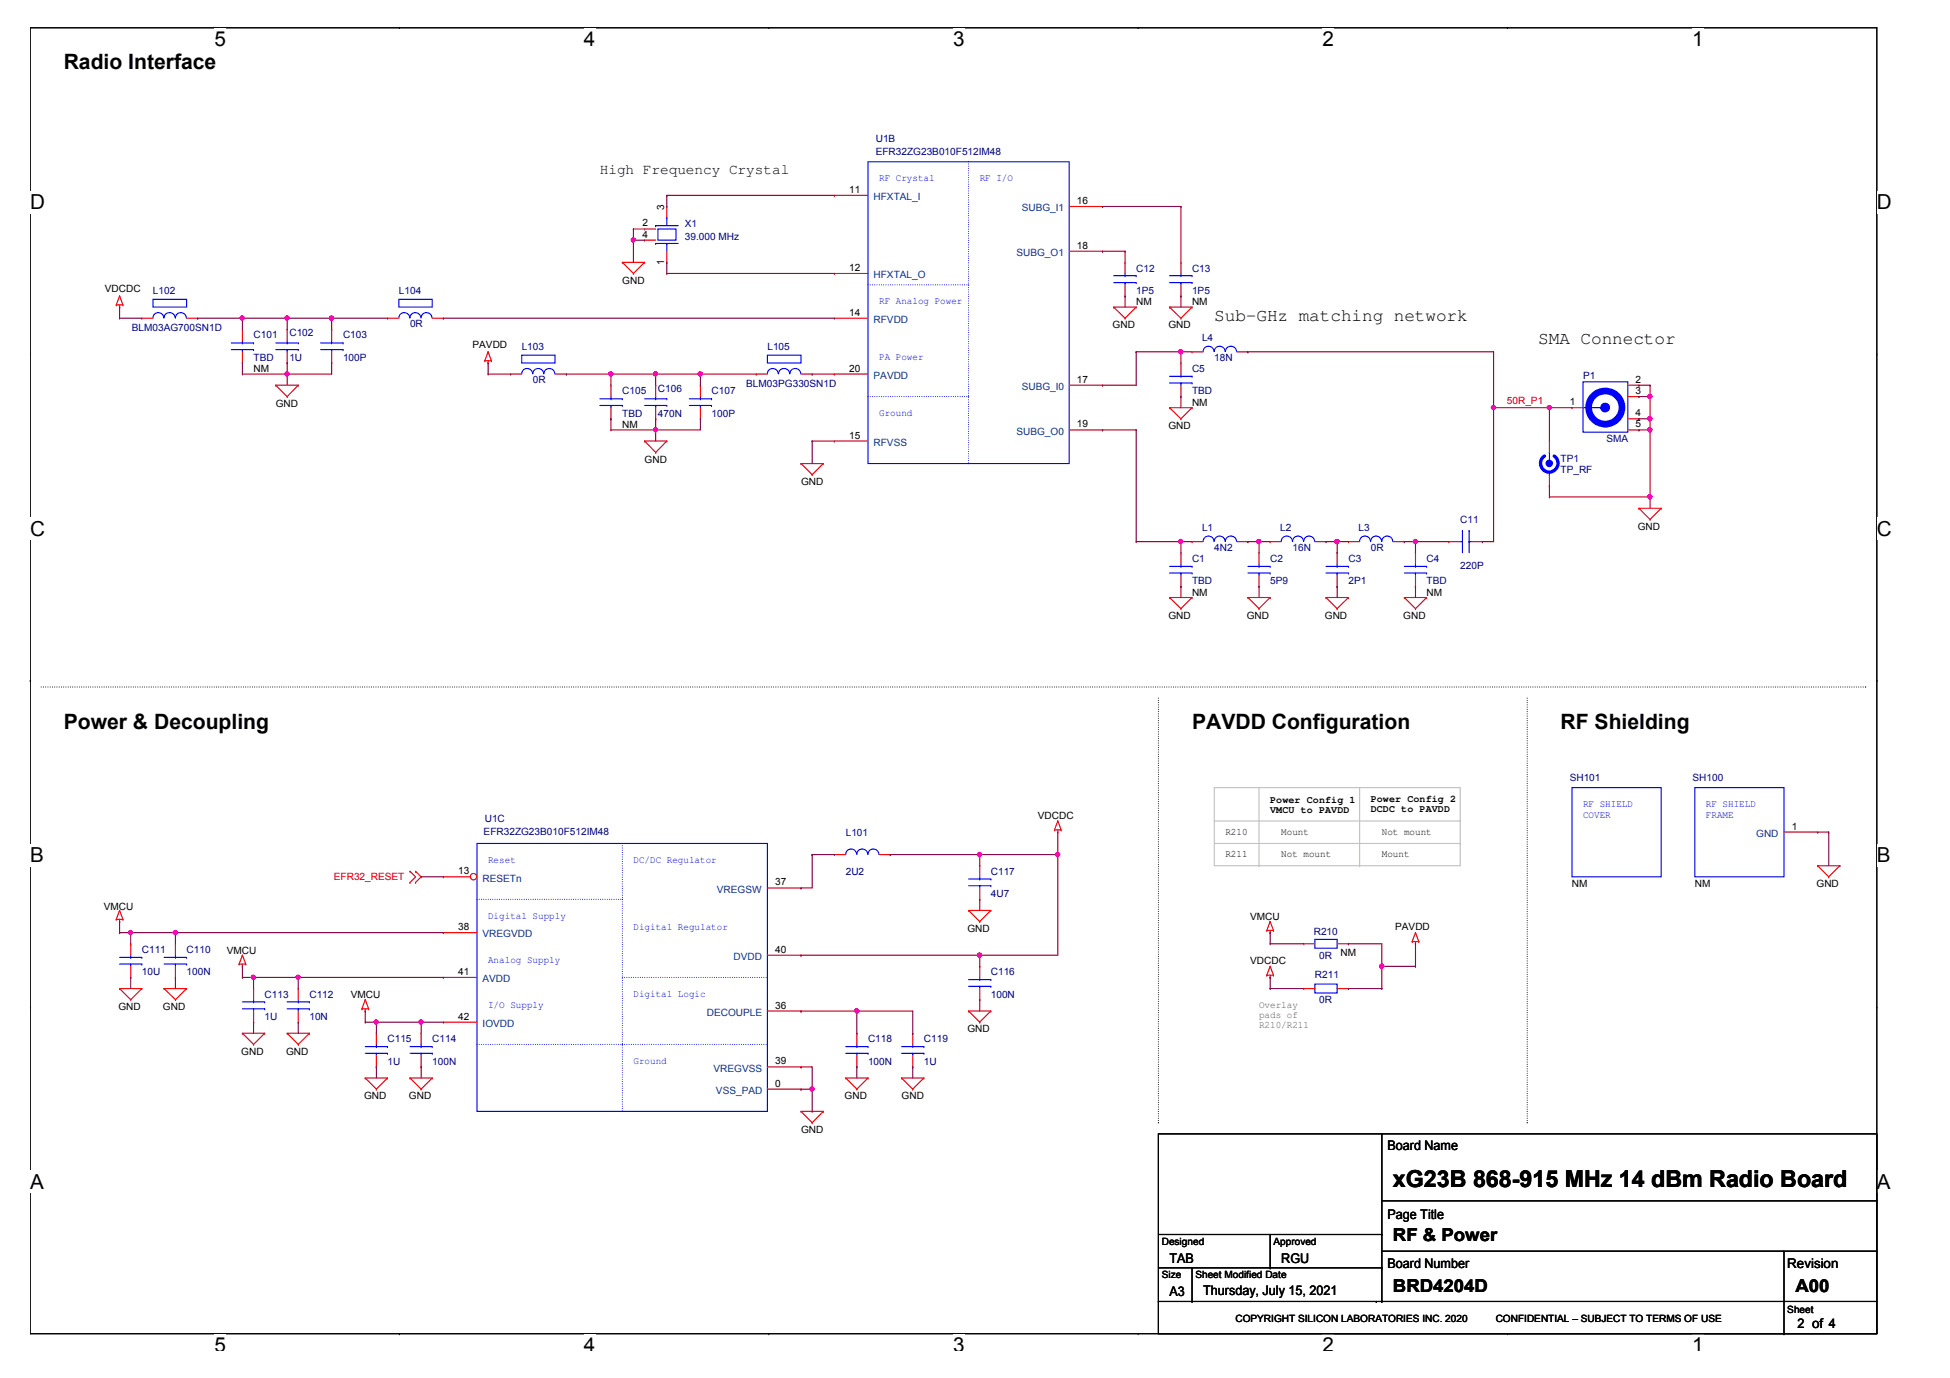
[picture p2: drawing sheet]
<svg xmlns="http://www.w3.org/2000/svg" width="297mm" height="210mm" viewBox="0 0 297 210" stroke-linecap="round" stroke-linejoin="round" font-family="sans-serif">
<defs><g id="words">
<text font-size="3.6" x="212.2" y="180.8">xG23B 868-915 MHz 14 dBm Radio Board</text>
<g font-size="3.2">
<text x="9.7" y="10.6">Radio Interface</text>
<text x="9.7" y="111">Power &amp; Decoupling</text>
<text x="181.6" y="111">PAVDD Configuration</text>
<text x="237.7" y="111">RF Shielding</text>
</g>
<g font-size="3.1">
<text x="32.7" y="7">5</text>
<text x="89" y="7">4</text>
<text x="145.2" y="7">3</text>
<text x="201.5" y="7">2</text>
<text x="257.7" y="7">1</text>
<text x="4.6" y="31.9">D</text>
<text x="285.9" y="31.9">D</text>
<text x="4.6" y="81.6">C</text>
<text x="285.9" y="81.6">C</text>
<text x="4.6" y="131.3">B</text>
<text x="285.9" y="131.3">B</text>
<text x="4.6" y="181.1">A</text>
<text x="285.9" y="181.1">A</text>
<text x="32.7" y="206">5</text>
<text x="89" y="206">4</text>
<text x="145.2" y="206">3</text>
<text x="201.5" y="206">2</text>
<text x="257.7" y="206">1</text>
</g>
<g font-size="2.7">
<text x="185" y="48.9">Sub-GHz matching network</text>
<text x="234.3" y="52.3">SMA Connector</text>
<text x="212.2" y="189">RF &amp; Power</text>
<text x="212.2" y="196.8">BRD4204D</text>
<text x="273.5" y="196.8">A00</text>
</g>
<text font-size="2.2" x="91.4" y="26.5">High Frequency Crystal</text>
<g font-size="2">
<text x="211.3" y="175.1">Board Name</text>
<text x="211.3" y="185.7">Page Title</text>
<text x="178.2" y="192.3">TAB</text>
<text x="178.2" y="197.4">A3</text>
<text x="183.3" y="197.2">Thursday, July 15, 2021</text>
<text x="195.2" y="192.3">RGU</text>
<text x="211.3" y="193.2">Board Number</text>
<text x="272.3" y="193.2">Revision</text>
<text x="273.8" y="202.4">2 of 4</text>
</g>
<g font-size="1.5" fill="#000080">
<text x="133.4" y="21.6">U1B</text>
<text x="133.4" y="23.7">EFR32ZG23B010F512IM48</text>
<text x="104.3" y="34.5">X1</text>
<text x="104.3" y="36.6">39.000 MHz</text>
<text x="173.1" y="41.4">C12</text>
<text x="181.6" y="41.4">C13</text>
<text x="23.3" y="44.8">L102</text>
<text x="60.8" y="44.8">L104</text>
<text x="173.1" y="44.8">1P5</text>
<text x="181.6" y="44.8">1P5</text>
<text x="20.1" y="50.4">BLM03AG700SN1D</text>
<text x="38.6" y="51.6">C101</text>
<text x="44.1" y="51.2">C102</text>
<text x="52.3" y="51.6">C103</text>
<text x="62.5" y="49.9">0R</text>
<text x="79.5" y="53.3">L103</text>
<text x="116.9" y="53.3">L105</text>
<text x="183.1" y="51.9">L4</text>
<text x="38.6" y="55">TBD</text>
<text x="44.1" y="55">1U</text>
<text x="52.3" y="55">100P</text>
<text x="81.2" y="58.4">0R</text>
<text x="100.2" y="59.7">C106</text>
<text x="113.7" y="58.9">BLM03PG330SN1D</text>
<text x="181.6" y="56.7">C5</text>
<text x="185" y="55">18N</text>
<text x="241.1" y="57.7">P1</text>
<text x="94.8" y="60.1">C105</text>
<text x="94.8" y="63.5">TBD</text>
<text x="100.2" y="63.5">470N</text>
<text x="108.4" y="60.1">C107</text>
<text x="108.4" y="63.5">100P</text>
<text x="181.6" y="60.1">TBD</text>
<text x="237.7" y="70.3">TP1</text>
<text x="244.7" y="67.4">SMA</text>
<text x="237.7" y="72">TP_RF</text>
<text x="183.1" y="80.9">L1</text>
<text x="185" y="83.9">4N2</text>
<text x="195" y="80.9">L2</text>
<text x="196.9" y="83.9">16N</text>
<text x="206.9" y="80.9">L3</text>
<text x="208.8" y="83.9">0R</text>
<text x="222.4" y="79.7">C11</text>
<text x="181.6" y="85.6">C1</text>
<text x="181.6" y="89">TBD</text>
<text x="193.5" y="85.6">C2</text>
<text x="193.5" y="89">5P9</text>
<text x="205.4" y="85.6">C3</text>
<text x="205.4" y="89">2P1</text>
<text x="217.3" y="85.6">C4</text>
<text x="217.3" y="89">TBD</text>
<text x="222.4" y="86.7">220P</text>
<text x="239.1" y="119">SH101</text>
<text x="257.8" y="119">SH100</text>
<text x="73.8" y="125.3">U1C</text>
<text x="73.7" y="127.1">EFR32ZG23B010F512IM48</text>
<text x="128.8" y="127.3">L101</text>
<text x="128.8" y="133.3">2U2</text>
<text x="150.9" y="133.3">C117</text>
<text x="150.9" y="136.7">4U7</text>
<text x="200.1" y="142.5">R210</text>
<text x="21.6" y="145.2">C111</text>
<text x="21.6" y="148.6">10U</text>
<text x="28.4" y="145.2">C110</text>
<text x="28.4" y="148.6">100N</text>
<text x="150.9" y="148.6">C116</text>
<text x="200.3" y="148.9">R211</text>
<text x="201" y="146">0R</text>
<text x="40.3" y="152">C113</text>
<text x="40.3" y="155.4">1U</text>
<text x="47.1" y="152">C112</text>
<text x="47.1" y="155.4">10N</text>
<text x="150.9" y="152">100N</text>
<text x="201" y="152.8">0R</text>
<text x="59" y="158.8">C115</text>
<text x="65.8" y="158.8">C114</text>
<text x="132.2" y="158.8">C118</text>
<text x="140.7" y="158.8">C119</text>
<text x="59" y="162.2">1U</text>
<text x="65.8" y="162.2">100N</text>
<text x="132.2" y="162.2">100N</text>
<text x="140.7" y="162.2">1U</text>
</g>
<g font-size="1.5">
<text x="129.3" y="29.4">11</text>
<text x="97.8" y="34.5">2</text>
<text x="101.2" y="32" transform="rotate(-90 101.2 32)">3</text>
<text x="164.1" y="31.1">16</text>
<text x="97.8" y="36.2">4</text>
<text x="101.2" y="40.3" transform="rotate(-90 101.2 40.3)">1</text>
<text x="129.3" y="41.3">12</text>
<text x="164.1" y="37.9">18</text>
<text x="16" y="44.4">VDCDC</text>
<text x="94.8" y="43.2">GND</text>
<text x="173.1" y="46.5">NM</text>
<text x="181.6" y="46.5">NM</text>
<text x="72" y="53">PAVDD</text>
<text x="129.3" y="48.1">14</text>
<text x="169.5" y="50">GND</text>
<text x="178" y="50">GND</text>
<text x="38.6" y="56.7">NM</text>
<text x="129.3" y="56.6">20</text>
<text x="164.1" y="58.3">17</text>
<text x="249.1" y="58.3">2</text>
<text x="42" y="62">GND</text>
<text x="94.8" y="65.2">NM</text>
<text x="164.1" y="65.1">19</text>
<text x="178" y="65.4">GND</text>
<text x="181.6" y="61.8">NM</text>
<text x="239.1" y="61.7">1</text>
<text x="249.1" y="60">3</text>
<text x="249.1" y="63.4">4</text>
<text x="249.1" y="65.1">5</text>
<text x="98.2" y="70.5">GND</text>
<text x="129.3" y="66.8">15</text>
<text x="122" y="73.9">GND</text>
<text x="249.5" y="80.7">GND</text>
<text x="178" y="94.3">GND</text>
<text x="181.6" y="90.7">NM</text>
<text x="189.9" y="94.3">GND</text>
<text x="201.8" y="94.3">GND</text>
<text x="213.8" y="94.3">GND</text>
<text x="217.3" y="90.7">NM</text>
<text x="158.1" y="124.8">VDCDC</text>
<text x="193.5" y="122.3">Power Config 1</text>
<text x="193.5" y="123.8">VMCU to PAVDD</text>
<text x="208.8" y="122.1">Power Config 2</text>
<text x="208.8" y="123.6">DCDC to PAVDD</text>
<text x="186.7" y="130.6">R211</text>
<text x="186.7" y="127.1">R210</text>
<text x="195.2" y="130.6">Not mount</text>
<text x="195.2" y="127.1">Mount</text>
<text x="210.5" y="127.1">Not mount</text>
<text x="210.5" y="130.6">Mount</text>
<text x="272.9" y="126.4">1</text>
<text x="69.8" y="133.2">13</text>
<text x="118.1" y="134.9">37</text>
<text x="239.5" y="135.1">NM</text>
<text x="258.2" y="135.1">NM</text>
<text x="276.7" y="135.1">GND</text>
<text x="15.8" y="138.6">VMCU</text>
<text x="69.8" y="141.7">38</text>
<text x="147.4" y="141.9">GND</text>
<text x="190.4" y="140.1">VMCU</text>
<text x="212.5" y="141.6">PAVDD</text>
<text x="34.6" y="145.3">VMCU</text>
<text x="69.8" y="148.5">41</text>
<text x="118.1" y="145.1">40</text>
<text x="190.4" y="146.9">VDCDC</text>
<text x="204.2" y="145.7">NM</text>
<text x="18" y="153.8">GND</text>
<text x="24.8" y="153.8">GND</text>
<text x="53.4" y="152">VMCU</text>
<text x="69.8" y="155.3">42</text>
<text x="118.1" y="153.6">36</text>
<text x="36.8" y="160.7">GND</text>
<text x="43.6" y="160.7">GND</text>
<text x="147.4" y="157.3">GND</text>
<text x="55.5" y="167.5">GND</text>
<text x="62.3" y="167.5">GND</text>
<text x="118.1" y="165.5">0</text>
<text x="118.1" y="162.1">39</text>
<text x="128.7" y="167.5">GND</text>
<text x="137.3" y="167.5">GND</text>
<text x="122" y="172.6">GND</text>
<text x="177" y="189.6">Designed</text>
<text x="194" y="189.6">Approved</text>
<text x="177" y="194.7">Size</text>
<text x="182.1" y="194.7">Sheet Modified Date</text>
<text x="188.2" y="201.3">COPYRIGHT SILICON LABORATORIES INC. 2020</text>
<text x="227.8" y="201.3">CONFIDENTIAL – SUBJECT TO TERMS OF USE</text>
<text x="272.3" y="200">Sheet</text>
</g>
<g font-size="1.5" fill="#00f">
<text x="133.9" y="27.6">RF Crystal</text>
<text x="149.2" y="27.6">RF I/O</text>
<text x="133.9" y="46.3">RF Analog Power</text>
<text x="133.9" y="54.8">PA Power</text>
<text x="133.9" y="63.3">Ground</text>
<text x="241.1" y="122.9">RF SHIELD</text>
<text x="241.1" y="124.6">COVER</text>
<text x="259.9" y="122.9">RF SHIELD</text>
<text x="259.9" y="124.6">FRAME</text>
<text x="74.4" y="131.4">Reset</text>
<text x="96.5" y="131.4">DC/DC Regulator</text>
<text x="74.4" y="139.9">Digital Supply</text>
<text x="96.5" y="141.6">Digital Regulator</text>
<text x="74.4" y="146.7">Analog Supply</text>
<text x="74.4" y="153.5">I/O Supply</text>
<text x="96.5" y="151.8">Digital Logic</text>
<text x="96.5" y="162">Ground</text>
</g>
<g font-size="1.5" fill="#004080">
<text x="133.1" y="30.5">HFXTAL_I</text>
<text x="155.6" y="32.2">SUBG_I1</text>
<text x="154.8" y="39">SUBG_O1</text>
<text x="133.1" y="42.4">HFXTAL_O</text>
<text x="133.1" y="49.2">RFVDD</text>
<text x="133.1" y="57.7">PAVDD</text>
<text x="155.6" y="59.4">SUBG_I0</text>
<text x="133.1" y="67.9">RFVSS</text>
<text x="154.8" y="66.2">SUBG_O0</text>
<text x="267.5" y="127.5">GND</text>
<text x="73.5" y="134.3">RESETn</text>
<text x="109.2" y="136">VREGSW</text>
<text x="73.5" y="142.8">VREGVDD</text>
<text x="73.5" y="149.6">AVDD</text>
<text x="111.7" y="146.2">DVDD</text>
<text x="107.7" y="154.7">DECOUPLE</text>
<text x="73.5" y="156.4">IOVDD</text>
<text x="108.7" y="163.2">VREGVSS</text>
<text x="109.1" y="166.6">VSS_PAD</text>
</g>
<g font-size="1.5" fill="#f00">
<text x="229.5" y="61.6">50R_P1</text>
<text x="50.9" y="134.1">EFR32_RESET</text>
</g>
<g font-size="1.5" fill="#808000">
<text x="191.8" y="153.5">Overlay</text>
<text x="191.8" y="155">pads of</text>
<text x="191.8" y="156.5">R210/R211</text>
</g>
</g></defs>
<path d="M4.6 4.2h281.3v199h-281.3z" fill="none" stroke="#000" stroke-width=".17"/>
<g fill="#fff">
<path d="M32.7 4.2h1.7v3.5h-1.7z"/>
<path d="M32.7 203.2h1.7v2.5h-1.7z"/>
</g>
<path d="M60.8 4.2h.1M60.8 203.2h.1" fill="none" stroke="#000" stroke-width=".17"/>
<g fill="#fff">
<path d="M89 4.2h1.7v3.5h-1.7z"/>
<path d="M89 203.2h1.7v2.5h-1.7z"/>
</g>
<path d="M117.1 4.2h.1M117.1 203.2h.1" fill="none" stroke="#000" stroke-width=".17"/>
<g fill="#fff">
<path d="M145.2 4.2h1.8v3.5h-1.8z"/>
<path d="M145.2 203.2h1.8v2.5h-1.8z"/>
</g>
<path d="M173.4 4.2h.1M173.4 203.2h.1" fill="none" stroke="#000" stroke-width=".17"/>
<g fill="#fff">
<path d="M201.5 4.2h1.7v3.5h-1.7z"/>
<path d="M201.5 203.2h1.7v2.5h-1.7z"/>
</g>
<path d="M229.6 4.2h.1M229.6 203.2h.1" fill="none" stroke="#000" stroke-width=".17"/>
<g fill="#fff">
<path d="M257.7 4.2h1.8v3.5h-1.8z"/>
<path d="M257.7 203.2h1.8v2.5h-1.8z"/>
<path d="M4.6 29.1h2.2v3.5h-2.2z"/>
<path d="M285.9 29.1h2.2v3.5h-2.2z"/>
<path d="M4.6 78.8h2.2v3.5h-2.2z"/>
<path d="M285.9 78.8h2.2v3.5h-2.2z"/>
</g>
<path d="M4.6 53.9h.1M285.9 53.9h.1" fill="none" stroke="#000" stroke-width=".17"/>
<g fill="#fff">
<path d="M4.6 128.5h2.1v3.5h-2.1z"/>
<path d="M285.9 128.5h2.1v3.5h-2.1z"/>
</g>
<path d="M4.6 103.7h.1M285.9 103.7h.1" fill="none" stroke="#000" stroke-width=".17"/>
<path d="M4.6 103.7h.1M285.9 103.7h.1" fill="none" stroke="#000" stroke-width=".15"/>
<g fill="#fff">
<path d="M4.6 178.3h2.1v3.4h-2.1z"/>
<path d="M285.9 178.3h2.1v3.4h-2.1z"/>
</g>
<g fill="none" stroke="#000" stroke-width=".17">
<path d="M4.6 153.4h.1M285.9 153.4h.1M176.5 172.7h109.4v30.5h-109.4zM210.5 172.7v25.5M176.5 198.2h.1M176.5 198.2h109.4M176.5 193.1h34M176.5 188h34M181.6 198.2h.1M181.6 193.1v5.1M193.5 193.1h.1M193.5 188v5.1"/>
<path d="M209.6 198.2h.1M210.5 198.2h.1M210.5 193.1h.1M210.5 188h.1M210.5 182.9h75.4M210.5 190.6h75.4M271.8 190.6v12.6M285.9 182.9h.1M285.9 190.6h.1M271.8 203.2h.1"/>
</g>
<path d="M6.3 104.6h277.9M176.5 106.3v64.7M232.6 106.3v64.7M284.2 104.6h.1M176.5 171h.1M232.6 171h.1" fill="none" stroke="#000" stroke-width=".17" stroke-dasharray="0 .3"/>
<path d="M185 120h37.4v11.9h-37.4zM191.8 120v11.9M207.1 120v11.9M185 128.5h37.4M185 125.1h37.4M191.8 131.9h.1M207.1 131.9h.1M222.4 128.5h.1M222.4 125.1h.1" fill="none" stroke="#c0c0c0" stroke-width=".17"/>
<g fill="none" stroke="#f00" stroke-width=".17">
<path d="M94.8 40h.1M94.8 40h3.4M94.8 40l1.7 1.7M98.2 40h.1M98.2 40l-1.7 1.7M17.7 46.4h.1M17.7 46.4h1M18.2 46.8h.1M18.2 45.1h.1M18.2 46.4v.4M18.2 45.1l-.5 1.3M18.2 45.1l.5 1.3"/>
<path d="M18.7 46.4h.1M21.6 48.5h.1M21.6 48.5h1.7M28.4 48.5h1.7M30.1 48.5h.1M36.9 50.2h.1M36.9 55.3h.1M36.9 50.2v1.7M36.9 53.6v1.7M42 58.7h.1M42 58.7h3.4M42 58.7l1.7 1.7"/>
<path d="M43.7 50.2h.1M43.7 55.3h.1M43.7 50.2v1.7M43.7 53.6v1.7M45.4 58.7h.1M45.4 58.7l-1.7 1.7M50.5 50.2h.1M50.5 55.3h.1M50.5 50.2v1.7M50.5 53.6v1.7M73.8 54.9h.1M73.8 54.9h1.1"/>
<path d="M74.4 55.3h.1M74.4 53.6h.1M74.4 54.9v.4M74.4 53.6l-.6 1.3M74.4 53.6l.5 1.3M74.9 54.9h.1M96.5 41.7h.1M115.2 57h.1M115.2 57h1.7M122 57h1.7M123.7 57h.1M169.6 46.8h.1"/>
<path d="M169.6 46.8h3.5M169.6 46.8l1.8 1.7M171.4 48.5h.1M173.1 46.8h.1M173.1 46.8l-1.7 1.7M178.2 46.8h.1M178.2 46.8h3.4M178.2 46.8l1.7 1.7M179.9 48.5h.1M181.6 46.8h.1M181.6 46.8l-1.7 1.7M43.7 60.4h.1"/>
<path d="M98.2 67.2h.1M98.2 67.2h3.4M98.2 67.2l1.7 1.7M99.9 68.9h.1M101.6 67.2h.1M101.6 67.2l-1.7 1.7M122 70.6h.1M122 70.6h3.4M122 70.6l1.7 1.7M123.7 72.3h.1M125.4 70.6h.1M125.4 70.6l-1.7 1.7"/>
<path d="M178.2 62.1h.1M178.2 62.1h3.4M178.2 62.1l1.7 1.7M179.9 63.8h.1M181.6 62.1h.1M181.6 62.1l-1.7 1.7M249.7 77.4h.1M249.7 77.4h3.3M249.7 77.4l1.6 1.7M251.3 79.1h.1M253 77.4h.1M253 77.4l-1.7 1.7"/>
<path d="M178.2 91h.1M178.2 91h3.4M178.2 91l1.7 1.7M179.9 92.7h.1M181.6 91h.1M181.6 91l-1.7 1.7M190.1 91h.1M190.1 91h3.4M190.1 91l1.7 1.7M191.8 92.7h.1M193.5 91h.1M193.5 82.5h.1"/>
<path d="M193.5 91l-1.7 1.7M193.5 82.5h1.7M200.3 82.5h1.7M202 91h.1M202 82.5h.1M202 91h3.4M202 91l1.7 1.7M203.7 92.7h.1M205.4 91h.1M205.4 91l-1.7 1.7M213.9 91h.1M213.9 91h3.4"/>
<path d="M213.9 91l1.7 1.7M215.6 92.7h.1M217.3 91h.1M217.3 91l-1.7 1.7M18.2 138.7h.1M18.2 138.7l-.5 1.3M18.2 138.7l.5 1.3M62.5 132.7h.1M62.5 134.4h.1M62.5 132.7l.8 .9-.8 .8M63.3 132.7h.1M63.3 134.4h.1"/>
<path d="M63.3 132.7l.8 .9-.8 .8M127.1 130.2h.1M127.1 130.2h1.7M133.9 130.2h1.7M135.6 130.2h.1M147.5 138.7h.1M147.5 138.7h3.4M147.5 138.7l1.7 1.7M150.9 138.7h.1M150.9 138.7l-1.7 1.7M160.6 126.4h.1M160.6 126.4h1"/>
<path d="M161.1 126.7h.1M161.1 125.1h.1M161.1 126.4v.3M161.1 125.1l-.5 1.3M161.1 125.1l.5 1.3M161.6 126.4h.1M276.9 131.9h.1M276.9 131.9h3.4M276.9 131.9l1.7 1.7M278.6 133.6h.1M280.3 131.9h.1M280.3 131.9l-1.7 1.7"/>
<path d="M17.7 140h.1M17.7 140h1M18.2 140.4h.1M18.2 150.6h.1M18.2 140v.4M18.2 150.6h3.4M18.2 150.6l1.7 1.7M18.7 140h.1M19.9 152.3h.1M21.6 150.6h.1M21.6 150.6l-1.7 1.7M25 150.6h.1"/>
<path d="M25 150.6h3.4M25 150.6l1.7 1.7M26.7 152.3h.1M28.4 150.6h.1M28.4 150.6l-1.7 1.7M36.4 146.9h.1M36.4 146.9h1M36.9 147.2h.1M36.9 145.5h.1M36.9 157.4h.1M36.9 146.9v.3M36.9 145.5l-.5 1.4"/>
<path d="M36.9 145.5l.5 1.4M36.9 157.4h3.4M36.9 157.4l1.7 1.7M37.4 146.9h.1M38.6 159.1h.1M40.3 157.4h.1M40.3 157.4l-1.7 1.7M43.7 157.4h.1M43.7 157.4h3.4M43.7 157.4l1.7 1.7M45.4 159.1h.1M47.1 157.4h.1"/>
<path d="M47.1 157.4l-1.7 1.7M55.1 153.7h.1M55.1 153.7h1M55.6 154h.1M55.6 152.3h.1M55.6 153.7v.3M55.6 152.3l-.5 1.4M55.6 152.3l.5 1.4M56.1 153.7h.1M64.1 157.4h.1M64.1 157.4v1.7M147.5 154h.1"/>
<path d="M147.5 154h3.4M147.5 154l1.7 1.7M149.2 155.7h.1M149.2 140.4h.1M149.2 147.2h.1M149.2 152.3h.1M149.2 147.2v1.7M149.2 150.6v1.7M150.9 154h.1M150.9 154l-1.7 1.7M193 141.7h.1M193 148.5h.1"/>
<path d="M193 141.7h1M193 148.5h1M193.5 142.1h.1M193.5 140.4h.1M193.5 148.9h.1M193.5 147.2h.1M193.5 141.7v.4M193.5 148.5v.4M193.5 140.4l-.5 1.3M193.5 140.4l.5 1.3M193.5 147.2l-.5 1.3M193.5 147.2l.5 1.3"/>
<path d="M194 141.7h.1M194 148.5h.1M198.6 150.6h.1M198.6 150.6h1.7M203.7 150.6h1.7M205.4 150.6h.1M215.1 143.4h.1M215.1 143.4h1M215.6 143.8h.1M215.6 142.1h.1M215.6 143.4v.4M215.6 142.1l.5 1.3"/>
<path d="M215.6 142.1l-.5 1.3M216.1 143.4h.1M55.6 164.2h.1M55.6 164.2h3.4M55.6 164.2l1.7 1.7M57.3 165.9h.1M59 164.2h.1M59 164.2l-1.7 1.7M62.5 164.2h.1M62.5 164.2h3.3M62.5 164.2l1.6 1.7M64.1 165.9h.1"/>
<path d="M64.1 162.5h.1M64.1 160.8v1.7M65.8 164.2h.1M65.8 164.2l-1.7 1.7M122 169.3h.1M122 169.3h3.4M122 169.3l1.7 1.7M123.7 171h.1M125.4 169.3h.1M125.4 169.3l-1.7 1.7M128.8 164.2h.1M128.8 164.2h3.4"/>
<path d="M128.8 164.2l1.7 1.7M130.5 165.9h.1M132.2 164.2h.1M132.2 164.2l-1.7 1.7M137.3 164.2h.1M137.3 164.2h3.4M137.3 164.2l1.7 1.7M139 165.9h.1M140.7 164.2h.1M140.7 164.2l-1.7 1.7"/>
</g>
<g fill="none" stroke="#00f" stroke-width=".17">
<path d="M23.3 45.6h5.1v1.2h-5.1zM23.3 48.4a.83 .83 0 0 1 .8-.8 .83 .83 0 0 1 .8 .8M25 48.4a.85 .85 0 0 1 .8-.8 .85 .85 0 0 1 .9 .8M26.7 48.4a.83 .83 0 0 1 .9-.8 .83 .83 0 0 1 .8 .8M35.2 52.2h3.4M35.2 53.3h3.4M36.9 53.3h.1M36.9 52.2h.1M36.9 51.9v.3M36.9 53.3v.3M38.6 52.2h.1M38.6 53.3h.1"/>
<path d="M42 52.2h3.4M42 53.3h3.4M43.7 53.3h.1M43.7 52.2h.1M43.7 51.9v.3M43.7 53.3v.3M45.4 52.2h.1M45.4 53.3h.1M48.8 52.2h3.5M48.8 53.3h3.5M50.5 53.3h.1M50.5 52.2h.1"/>
<path d="M50.5 51.9v.3M50.5 53.3v.3M52.3 52.2h.1M52.3 53.3h.1M116.9 54.1h5.1v1.2h-5.1zM116.9 56.9a.83 .83 0 0 1 .8-.8 .83 .83 0 0 1 .8 .8M118.6 56.9a.85 .85 0 0 1 .8-.8 .85 .85 0 0 1 .9 .8M120.3 56.9a.83 .83 0 0 1 .9-.8 .83 .83 0 0 1 .8 .8M195.2 82.5a.85 .85 0 0 1 .8-.8 .85 .85 0 0 1 .9 .8M196.9 82.5a.83 .83 0 0 1 .8-.8 .83 .83 0 0 1 .9 .8M198.6 82.5a.83 .83 0 0 1 .8-.8 .83 .83 0 0 1 .9 .8M128.8 130.1a.83 .83 0 0 1 .9-.8 .83 .83 0 0 1 .8 .8"/>
<path d="M130.5 130.1a.83 .83 0 0 1 .9-.8 .83 .83 0 0 1 .8 .8M132.2 130.1a.83 .83 0 0 1 .8-.8 .83 .83 0 0 1 .9 .8M62.5 159.4h3.3M64.1 159.4h.1M64.1 159.1v.3M65.8 159.4h.1M147.5 149.2h3.4M147.5 150.2h3.4M149.2 150.2h.1M149.2 149.2h.1M149.2 148.9v.3M149.2 150.2v.4"/>
<path d="M150.9 149.2h.1M150.9 150.2h.1M200.3 149.9h3.4v1.4h-3.4zM62.5 160.4h3.3M64.1 160.4h.1M64.1 160.4v.4M65.8 160.4h.1"/>
</g>
<circle cx="244.5" cy="62.1" r="2.54" fill="none" stroke="#00f" stroke-width="1"/>
<circle cx="244.5" cy="62.1" r=".66" fill="#00f"/>
<g fill="none" stroke="#00f" stroke-width=".17">
<path d="M241.1 58.2h6.9v7.6h-6.9zM241.1 62.1h2.8M243.9 62.1h.1"/>
<circle cx="244.5" cy="62.1" r=".66"/>
</g>
<path d="M244.2 59.2h.7v.4h-.7z" fill-rule="evenodd" fill="#00f"/>
<path d="M244.2 59.2h.7v.4h-.7z" fill="none" stroke="#00f" stroke-width=".17"/>
<path d="M244.2 64.6h.7v.4h-.7z" fill-rule="evenodd" fill="#00f"/>
<g fill="none" stroke="#00f" stroke-width=".17">
<path d="M132.2 24.6h30.7v46h-30.7zM60.8 45.6h5v1.2h-5zM60.8 48.4a.83 .83 0 0 1 .8-.8 .83 .83 0 0 1 .8 .8M62.5 48.4a.83 .83 0 0 1 .8-.8 .83 .83 0 0 1 .8 .8M64.1 48.4a.83 .83 0 0 1 .9-.8 .83 .83 0 0 1 .8 .8M98.2 60.7h3.4M98.2 61.8h3.4M99.9 61.8h.1M99.9 60.7h.1M99.9 60.4v.3M99.9 61.8v.3M101.6 60.7h.1"/>
<path d="M101.6 61.8h.1M105 60.7h3.4M105 61.8h3.4M106.7 61.8h.1M106.7 60.7h.1M106.7 60.4v.3M106.7 61.8v.3M108.4 60.7h.1M108.4 61.8h.1M244.2 64.6h.7v.4h-.7zM207.1 82.5a.83 .83 0 0 1 .8-.8 .83 .83 0 0 1 .9 .8M208.8 82.5a.83 .83 0 0 1 .8-.8 .83 .83 0 0 1 .9 .8"/>
<path d="M210.5 82.5a.83 .83 0 0 1 .8-.8 .83 .83 0 0 1 .8 .8M213.9 86.3h3.4M213.9 87.3h3.4M215.6 87.3h.1M215.6 86.3h.1M215.6 85.9v.4M215.6 87.3v.3M217.3 86.3h.1M217.3 87.3h.1M222.4 82.5h.4M222.8 80.8h.1M222.8 82.5h.1"/>
<path d="M222.8 80.8v3.4M223.8 80.8h.1M223.8 82.5h.1M223.8 80.8v3.4M223.8 82.5h.3M72.7 128.5h44.2v40.8h-44.2zM147.5 133.9h3.4M147.5 134.9h3.4M149.2 134.9h.1M149.2 133.9h.1M149.2 133.6v.3M149.2 134.9v.4"/>
<path d="M150.9 133.9h.1M150.9 134.9h.1M25 145.8h3.4M25 146.9h3.4M26.7 146.9h.1M26.7 145.8h.1M26.7 145.5v.3M26.7 146.9v.3M28.4 145.8h.1M28.4 146.9h.1M128.8 159.4h3.4M130.5 159.4h.1"/>
<path d="M130.5 159.1v.3M132.2 159.4h.1M200.3 143.1h3.4v1.3h-3.4zM128.8 160.4h3.4M130.5 160.4h.1M130.5 160.4v.4M132.2 160.4h.1"/>
</g>
<g fill="none" stroke="#f00" stroke-width=".17">
<path d="M127.1 29.8h.1M127.1 29.8h5.1M162.9 31.5h5.1M162.9 38.3h5.1M168 31.5h.1M168 38.3h.1M59 48.5h.1M59 48.5h1.8M65.8 48.5h1.7M67.5 48.5h.1M99.9 58.7h.1M99.9 58.7v1.7"/>
<path d="M106.7 58.7h.1M106.7 58.7v1.7M127.1 48.5h.1M127.1 41.7h.1M127.1 57h.1M127.1 48.5h5.1M127.1 41.7h5.1M127.1 57h5.1M162.9 58.7h5.1M168 58.7h.1M248 58.7h1.7M249.7 58.7h.1"/>
<path d="M99.9 63.8h.1M99.9 62.1v1.7M106.7 63.8h.1M106.7 62.1v1.7M127.1 67.2h.1M127.1 67.2h5.1M162.9 65.5h5.1M168 65.5h.1M239.5 62.1h.1M239.5 62.1h1.6M248 60.4h1.7M248 63.8h1.7"/>
<path d="M248 65.5h1.7M249.7 60.4h.1M249.7 63.8h.1M249.7 65.5h.1M205.4 82.5h.1M205.4 82.5h1.7M212.2 82.5h1.7M213.9 82.5h.1M215.6 84.2h.1M215.6 89.3h.1M215.6 84.2v1.7M215.6 87.6v1.7"/>
<path d="M220.7 82.5h.1M220.7 82.5h1.7M224.1 82.5h1.7M225.8 82.5h.1M149.2 131.9h.1M149.2 137h.1M149.2 131.9v1.7M149.2 135.3v1.7M26.7 143.8h.1M26.7 148.9h.1M26.7 143.8v1.7M26.7 147.2v1.7"/>
<path d="M130.5 157.4h.1M130.5 157.4v1.7M198.6 143.8h.1M198.6 143.8h1.7M203.7 143.8h1.7M205.4 143.8h.1M130.5 162.5h.1M130.5 160.8v1.7"/>
</g>
<g fill="none" stroke="#00f" stroke-width=".17" stroke-dasharray="0 .3">
<path d="M147.5 24.6v46M132.2 43.4h15.3M147.5 43.4h.1M132.2 60.4h15.3M147.5 70.6h.1M147.5 60.4h.1M72.7 137h22.1M94.8 137h.1M94.8 128.5v40.8M72.7 159.1h22.1M94.8 159.1h.1M94.8 159.1h22.1"/>
<path d="M94.8 148.9h22.1M116.9 159.1h.1M116.9 148.9h.1M94.8 169.3h.1"/>
</g>
<circle cx="72.1" cy="133.5" r=".49" fill="#fff"/>
<g fill="none" stroke="#f00" stroke-width=".17">
<path d="M171.4 40h.1M171.4 40v1.7M93.1 58.7h.1M93.1 58.7v1.7M171.4 45.1h.1M171.4 43.4v1.7M93.1 63.8h.1M93.1 62.1v1.7M191.8 84.2h.1M191.8 89.3h.1M191.8 84.2v1.7M191.8 87.6v1.7"/>
<path d="M67.5 133.6h.1M67.5 133.6h4.1M116.9 135.3h5.1M122 135.3h.1M38.6 150.6h.1M38.6 155.7h.1M38.6 150.6v1.7M38.6 154v1.7M67.5 155.7h.1M67.5 148.9h.1M67.5 142.1h.1M67.5 155.7h5.2"/>
<path d="M67.5 148.9h5.2M67.5 142.1h5.2M116.9 145.5h5.1M116.9 154h5.1M122 145.5h.1M122 154h.1M116.9 165.9h5.1M116.9 162.5h5.1M122 165.9h.1M122 162.5h.1"/>
<circle cx="72.1" cy="133.5" r=".49"/>
</g>
<g fill="none" stroke="#00f" stroke-width=".17">
<path d="M169.6 42h3.5M169.6 43.1h3.5M171.4 43.1h.1M171.4 42h.1M171.4 41.7v.3M171.4 43.1v.3M173.1 42h.1M173.1 43.1h.1M91.4 60.7h3.4M91.4 61.8h3.4M93.1 61.8h.1M93.1 60.7h.1"/>
<path d="M93.1 60.4v.3M93.1 61.8v.3M94.8 60.7h.1M94.8 61.8h.1M236 68.9h.1M236 68.9v1.7M190.1 86.3h3.4M190.1 87.3h3.4M191.8 87.3h.1M191.8 86.3h.1M191.8 85.9v.4M191.8 87.3v.3"/>
<path d="M193.5 86.3h.1M193.5 87.3h.1M36.9 152.6h3.4M36.9 153.7h3.4M38.6 153.7h.1M38.6 152.6h.1M38.6 152.3v.3M38.6 153.7v.3M40.3 152.6h.1M40.3 153.7h.1"/>
</g>
<path d="M235.3 69.5a1.34 1.34 0 0 0-.3 2 1.34 1.34 0 0 0 2 0 1.34 1.34 0 0 0-.3-2" fill="none" stroke="#00f" stroke-width=".51"/>
<circle cx="236" cy="70.6" r=".49" fill="#00f"/>
<g fill="none" stroke="#00f" stroke-width=".17">
<path d="M99.9 34.4h.1M99.9 37.1h.1M99.9 34.4h3.4M99.9 37.1h3.4M100.2 34.9h2.8v1.7h-2.8zM101.6 33.1h.1M101.6 37.1h.1M101.6 33.1v1.3M101.6 37.1v1.2M79.5 54.1h5.1v1.2h-5.1zM79.5 56.9a.83 .83 0 0 1 .8-.8 .83 .83 0 0 1 .8 .8M81.2 56.9a.83 .83 0 0 1 .8-.8 .83 .83 0 0 1 .8 .8"/>
<path d="M82.9 56.9a.83 .83 0 0 1 .8-.8 .83 .83 0 0 1 .8 .8M178.2 57.3h3.4M178.2 58.3h3.4M178.2 42h3.4M178.2 43.1h3.4M179.9 58.3h.1M179.9 57.3h.1M179.9 43.1h.1M179.9 42h.1M179.9 41.7v.3M179.9 43.1v.3M179.9 57v.3"/>
<path d="M179.9 58.3v.4M181.6 57.3h.1M181.6 58.3h.1M181.6 42h.1M181.6 43.1h.1M183.3 53.6a.83 .83 0 0 1 .8-.9 .83 .83 0 0 1 .8 .9M185 53.6a.83 .83 0 0 1 .8-.9 .83 .83 0 0 1 .8 .9M186.7 53.6a.85 .85 0 0 1 .8-.9 .85 .85 0 0 1 .9 .9M236 72.3h.1M236 72v.3M178.2 86.3h3.4M178.2 87.3h3.4"/>
<path d="M179.9 87.3h.1M179.9 86.3h.1M179.9 85.9v.4M179.9 87.3v.3M181.6 86.3h.1M181.6 87.3h.1M183.3 82.5a.83 .83 0 0 1 .8-.8 .83 .83 0 0 1 .8 .8M185 82.5a.83 .83 0 0 1 .8-.8 .83 .83 0 0 1 .8 .8M186.7 82.5a.85 .85 0 0 1 .8-.8 .85 .85 0 0 1 .9 .8M202 86.3h3.4M202 87.3h3.4M203.7 87.3h.1"/>
<path d="M203.7 86.3h.1M203.7 85.9v.4M203.7 87.3v.3M205.4 86.3h.1M205.4 87.3h.1M239.5 120h13.5v13.6h-13.5zM258.2 120h13.6v13.6h-13.6zM18.2 145.8h3.4M18.2 146.9h3.4M19.9 146.9h.1M19.9 145.8h.1M19.9 145.5v.3"/>
<path d="M19.9 146.9v.3M21.6 145.8h.1M21.6 146.9h.1M43.7 152.6h3.4M43.7 153.7h3.4M45.4 153.7h.1M45.4 152.6h.1M45.4 152.3v.3M45.4 153.7v.3M47.1 152.6h.1M47.1 153.7h.1M55.6 159.4h3.4"/>
<path d="M57.3 159.4h.1M57.3 159.1v.3M59 159.4h.1M137.3 159.4h3.4M139 159.4h.1M139 159.1v.3M140.7 159.4h.1M55.6 160.4h3.4M57.3 160.4h.1M57.3 160.4v.4M59 160.4h.1M137.3 160.4h3.4"/>
<path d="M139 160.4h.1M139 160.4v.4M140.7 160.4h.1"/>
<circle cx="236" cy="70.6" r=".49"/>
</g>
<g fill="none" stroke="#f00" stroke-width=".17">
<path d="M98.2 34.9h.1M98.2 36.6h.1M98.2 34.9h1.7M98.2 36.6h1.7M101.6 31.5h.1M101.6 40h.1M101.6 31.5v1.6M101.6 38.3v1.7M179.9 40h.1M179.9 40v1.7M77.8 57h.1M77.8 57h1.7"/>
<path d="M84.6 57h1.7M86.3 57h.1M179.9 55.3h.1M179.9 45.1h.1M179.9 43.4v1.7M179.9 55.3v1.7M179.9 58.7v1.7M181.6 53.6h.1M181.6 53.6h1.7M188.4 53.6h1.7M190.1 53.6h.1M179.9 60.4h.1"/>
<path d="M236 67.2h.1M236 74h.1M236 67.2v1.7M236 72.3v1.7M179.9 84.2h.1M179.9 89.3h.1M179.9 84.2v1.7M179.9 87.6v1.7M181.6 82.5h.1M181.6 82.5h1.7M188.4 82.5h1.7M190.1 82.5h.1"/>
<path d="M203.7 84.2h.1M203.7 89.3h.1M203.7 84.2v1.7M203.7 87.6v1.7M271.8 126.7h5.1M276.9 126.7h.1M19.9 143.8h.1M19.9 148.9h.1M19.9 143.8v1.7M19.9 147.2v1.7M45.4 150.6h.1M45.4 155.7h.1"/>
<path d="M45.4 150.6v1.7M45.4 154v1.7M57.3 157.4h.1M57.3 157.4v1.7M139 157.4h.1M139 157.4v1.7M57.3 162.5h.1M57.3 160.8v1.7M139 162.5h.1M139 160.8v1.7"/>
</g>
<path d="M50.5 48.5h.1M50.5 48.5h8.5" fill="none" stroke="#800040" stroke-width=".17"/>
<circle cx="50.5" cy="48.4" r=".32" fill="#f0f"/>
<circle cx="50.5" cy="48.4" r=".32" fill="none" stroke="#f0f" stroke-width=".17"/>
<g fill="none" stroke="#800040" stroke-width=".17">
<path d="M18.2 46.8h.1M18.2 48.5h.1M18.2 48.5h3.4M18.2 46.8v1.7M30.1 48.5h.1M30.1 48.5h6.8M43.7 55.3h.1M43.7 48.5h.1M43.7 57h.1M43.7 48.5v1.7M43.7 55.3v3.4M43.7 48.5h6.8"/>
<path d="M50.5 48.5h.1M50.5 55.3h.1M50.5 55.3v1.7h-6.8M50.5 48.5v1.7M74.4 55.3h.1M74.4 57h.1M74.4 55.3v1.7M74.4 57h3.4M122 162.5h.1M122 162.5h1.7v3.4M123.7 165.9h.1M139 162.5h.1"/>
<path d="M139 162.5v1.7"/>
</g>
<circle cx="123.7" cy="165.9" r=".32" fill="#f0f"/>
<circle cx="123.7" cy="165.9" r=".32" fill="none" stroke="#f0f" stroke-width=".17"/>
<g fill="none" stroke="#800040" stroke-width=".17">
<path d="M67.5 48.5h.1M67.5 48.5h59.6M123.7 57h.1M123.7 57h3.4M123.7 67.2h.1M123.7 67.2v3.4M123.7 67.2h3.4M276.9 126.7h.1M276.9 126.7h1.7M278.6 126.7h.1M278.6 126.7v5.2M19.9 142.1h.1"/>
<path d="M19.9 142.1h6.8M122 165.9h.1M122 165.9h1.7v3.4M123.7 169.3h.1"/>
</g>
<circle cx="19.9" cy="142" r=".32" fill="#f0f"/>
<circle cx="19.9" cy="142" r=".32" fill="none" stroke="#f0f" stroke-width=".17"/>
<path d="M18.2 142.1h.1M18.2 142.1h1.7M36.9 148.9h.1M36.9 148.9h1.7M57.3 155.7h.1M57.3 155.7h6.8" fill="none" stroke="#800040" stroke-width=".17"/>
<circle cx="64.1" cy="155.7" r=".32" fill="#f0f"/>
<circle cx="64.1" cy="155.7" r=".32" fill="none" stroke="#f0f" stroke-width=".17"/>
<path d="M55.6 155.7h.1M55.6 155.7h1.7" fill="none" stroke="#800040" stroke-width=".17"/>
<circle cx="57.3" cy="155.7" r=".32" fill="#f0f"/>
<circle cx="57.3" cy="155.7" r=".32" fill="none" stroke="#f0f" stroke-width=".17"/>
<path d="M64.1 133.6h.1M64.1 133.6h3.4M18.2 140.4h.1M18.2 140.4v1.7M26.7 148.9h.1M26.7 142.1h.1M26.7 148.9v1.7M26.7 142.1h40.8M45.4 148.9h.1M45.4 148.9h22.1" fill="none" stroke="#800040" stroke-width=".17"/>
<circle cx="26.7" cy="142" r=".32" fill="#f0f"/>
<circle cx="26.7" cy="142" r=".32" fill="none" stroke="#f0f" stroke-width=".17"/>
<path d="M19.9 142.1h.1M19.9 148.9h.1M19.9 142.1v1.7M19.9 148.9v1.7M26.7 142.1h.1M26.7 142.1v1.7M38.6 148.9h.1M38.6 148.9h6.8" fill="none" stroke="#800040" stroke-width=".17"/>
<circle cx="45.4" cy="148.9" r=".32" fill="#f0f"/>
<circle cx="45.4" cy="148.9" r=".32" fill="none" stroke="#f0f" stroke-width=".17"/>
<circle cx="38.6" cy="148.9" r=".32" fill="#f0f"/>
<circle cx="38.6" cy="148.9" r=".32" fill="none" stroke="#f0f" stroke-width=".17"/>
<g fill="none" stroke="#800040" stroke-width=".17">
<path d="M36.9 147.2h.1M36.9 147.2v1.7M38.6 148.9h.1M38.6 155.7h.1M38.6 148.9v1.7M38.6 155.7v1.7M45.4 148.9h.1M45.4 155.7h.1M45.4 148.9v1.7M45.4 155.7v1.7M55.6 154h.1M55.6 154v1.7"/>
<path d="M57.3 155.7h.1M57.3 155.7v1.7M64.1 155.7h.1M64.1 155.7h3.4M64.1 155.7v1.7M193.5 142.1h.1M193.5 143.8h.1M193.5 150.6h.1M193.5 148.9h.1M193.5 142.1v1.7M193.5 148.9v1.7M193.5 143.8h5.1"/>
<path d="M193.5 150.6h5.1M210.5 150.6h.1M210.5 147.2h.1M210.5 147.2v3.4M210.5 147.2h5.1M215.6 147.2h.1M215.6 143.8v3.4M57.3 162.5h.1M57.3 162.5v1.7M64.1 162.5h.1M64.1 162.5v1.7"/>
</g>
<circle cx="210.5" cy="147.2" r=".32" fill="#f0f"/>
<circle cx="210.5" cy="147.2" r=".32" fill="none" stroke="#f0f" stroke-width=".17"/>
<path d="M122 154h.1M122 154h8.5M205.4 143.8h.1M205.4 150.6h.1M205.4 143.8h5.1v3.4M205.4 150.6h5.1M210.5 147.2h.1" fill="none" stroke="#800040" stroke-width=".17"/>
<circle cx="130.5" cy="154" r=".32" fill="#f0f"/>
<circle cx="130.5" cy="154" r=".32" fill="none" stroke="#f0f" stroke-width=".17"/>
<path d="M122 135.3h.1M123.7 130.2h.1M123.7 130.2h3.4M123.7 130.2v5.1h-1.7M135.6 130.2h.1M135.6 130.2h25.5M149.2 130.2h.1M149.2 130.2v1.7M139 157.4h.1M139 154v3.4M149.2 145.5h.1M149.2 145.5h11.9" fill="none" stroke="#800040" stroke-width=".17"/>
<circle cx="149.2" cy="130.1" r=".32" fill="#f0f"/>
<circle cx="149.2" cy="130.1" r=".32" fill="none" stroke="#f0f" stroke-width=".17"/>
<path d="M161.1 130.2h.1M161.1 126.7v18.8M149.2 152.3h.1M149.2 152.3v1.7" fill="none" stroke="#800040" stroke-width=".17"/>
<circle cx="161.1" cy="130.1" r=".32" fill="#f0f"/>
<circle cx="161.1" cy="130.1" r=".32" fill="none" stroke="#f0f" stroke-width=".17"/>
<path d="M122 145.5h.1M122 145.5h27.2" fill="none" stroke="#800040" stroke-width=".17"/>
<circle cx="149.2" cy="145.5" r=".32" fill="#f0f"/>
<circle cx="149.2" cy="145.5" r=".32" fill="none" stroke="#f0f" stroke-width=".17"/>
<path d="M173.1 53.6h.1M173.1 53.6h8.5M179.9 53.6h.1M179.9 53.6v1.7M190.1 53.6h.1M190.1 53.6h37.4M179.9 60.4h.1M179.9 60.4v1.7M149.2 137h.1M149.2 137v1.7M149.2 145.5h.1M149.2 145.5v1.7" fill="none" stroke="#800040" stroke-width=".17"/>
<circle cx="179.9" cy="53.6" r=".32" fill="#f0f"/>
<circle cx="179.9" cy="53.6" r=".32" fill="none" stroke="#f0f" stroke-width=".17"/>
<path d="M168 58.7h.1M173.1 53.6h.1M173.1 53.6v5.1h-5.1M249.7 65.5h.1M249.7 65.5h1.6M251.3 65.5h.1M251.3 65.5v10.2M130.5 162.5h.1M130.5 162.5v1.7" fill="none" stroke="#800040" stroke-width=".17"/>
<circle cx="251.3" cy="65.5" r=".32" fill="#f0f"/>
<circle cx="251.3" cy="65.5" r=".32" fill="none" stroke="#f0f" stroke-width=".17"/>
<path d="M249.7 63.8h.1M249.7 63.8h1.6" fill="none" stroke="#800040" stroke-width=".17"/>
<circle cx="251.3" cy="63.8" r=".32" fill="#f0f"/>
<circle cx="251.3" cy="63.8" r=".32" fill="none" stroke="#f0f" stroke-width=".17"/>
<path d="M249.7 60.4h.1M249.7 60.4h1.6M251.3 63.8h.1M251.3 63.8v1.7" fill="none" stroke="#800040" stroke-width=".17"/>
<circle cx="251.3" cy="60.4" r=".32" fill="#f0f"/>
<circle cx="251.3" cy="60.4" r=".32" fill="none" stroke="#f0f" stroke-width=".17"/>
<g fill="none" stroke="#800040" stroke-width=".17">
<path d="M249.7 58.7h.1M249.7 58.7h1.6M251.3 58.7h.1M251.3 58.7v5.1M236 74h.1M236 62.1h.1M236 75.7h.1M236 62.1v5.1M236 74v1.7M236 62.1h3.5M236 75.7h15.3M251.3 60.4h.1"/>
<path d="M251.3 75.7h.1M251.3 75.7v1.7"/>
</g>
<circle cx="251.3" cy="75.7" r=".32" fill="#f0f"/>
<circle cx="251.3" cy="75.7" r=".32" fill="none" stroke="#f0f" stroke-width=".17"/>
<path d="M227.5 53.6h.1M227.5 53.6v8.5M130.5 157.4h.1M130.5 154h.1M130.5 154v3.4M130.5 154h8.5" fill="none" stroke="#800040" stroke-width=".17"/>
<circle cx="227.5" cy="62.1" r=".32" fill="#f0f"/>
<circle cx="227.5" cy="62.1" r=".32" fill="none" stroke="#f0f" stroke-width=".17"/>
<path d="M227.5 62.1h8.5M236 62.1h.1M225.8 82.5h.1M225.8 82.5h1.7" fill="none" stroke="#800040" stroke-width=".17"/>
<circle cx="236" cy="62.1" r=".32" fill="#f0f"/>
<circle cx="236" cy="62.1" r=".32" fill="none" stroke="#f0f" stroke-width=".17"/>
<g fill="none" stroke="#800040" stroke-width=".17">
<path d="M168 31.5h.1M168 38.3h.1M168 31.5h11.9M168 38.3h3.4M171.4 38.3h.1M171.4 38.3v1.7M179.9 31.5h.1M179.9 31.5v8.5M36.9 55.3h.1M36.9 57h.1M36.9 55.3v1.7M36.9 57h6.8"/>
<path d="M171.4 45.1h.1M171.4 45.1v1.7M179.9 45.1h.1M179.9 45.1v1.7M168 65.5h.1M168 65.5h5.1M173.1 65.5h.1M173.1 65.5v17M227.5 62.1h.1M227.5 62.1v20.4"/>
</g>
<circle cx="43.7" cy="57" r=".32" fill="#f0f"/>
<circle cx="43.7" cy="57" r=".32" fill="none" stroke="#f0f" stroke-width=".17"/>
<path d="M36.9 48.5h.1M36.9 48.5v1.7M36.9 48.5h6.8" fill="none" stroke="#800040" stroke-width=".17"/>
<circle cx="43.7" cy="48.4" r=".32" fill="#f0f"/>
<circle cx="43.7" cy="48.4" r=".32" fill="none" stroke="#f0f" stroke-width=".17"/>
<circle cx="36.9" cy="48.4" r=".32" fill="#f0f"/>
<circle cx="36.9" cy="48.4" r=".32" fill="none" stroke="#f0f" stroke-width=".17"/>
<path d="M99.9 63.8h.1M99.9 65.5h.1M99.9 63.8v3.4M106.7 63.8h.1M106.7 63.8v1.7h-6.8" fill="none" stroke="#800040" stroke-width=".17"/>
<circle cx="99.9" cy="65.5" r=".32" fill="#f0f"/>
<circle cx="99.9" cy="65.5" r=".32" fill="none" stroke="#f0f" stroke-width=".17"/>
<path d="M86.3 57h.1M86.3 57h6.8M93.1 63.8h.1M93.1 65.5h.1M93.1 63.8v1.7M93.1 65.5h6.8" fill="none" stroke="#800040" stroke-width=".17"/>
<circle cx="93" cy="57" r=".32" fill="#f0f"/>
<circle cx="93" cy="57" r=".32" fill="none" stroke="#f0f" stroke-width=".17"/>
<path d="M93.1 57h.1M93.1 57v1.7M93.1 57h6.8" fill="none" stroke="#800040" stroke-width=".17"/>
<circle cx="99.9" cy="57" r=".32" fill="#f0f"/>
<circle cx="99.9" cy="57" r=".32" fill="none" stroke="#f0f" stroke-width=".17"/>
<path d="M99.9 57h.1M99.9 57v1.7M99.9 57h15.3M106.7 57h.1M106.7 57v1.7" fill="none" stroke="#800040" stroke-width=".17"/>
<circle cx="106.7" cy="57" r=".32" fill="#f0f"/>
<circle cx="106.7" cy="57" r=".32" fill="none" stroke="#f0f" stroke-width=".17"/>
<path d="M96.5 36.6h.1M96.5 36.6h1.7M101.6 29.8h.1M101.6 29.8h25.5" fill="none" stroke="#800040" stroke-width=".17"/>
<circle cx="96.5" cy="36.5" r=".32" fill="#f0f"/>
<circle cx="96.5" cy="36.5" r=".32" fill="none" stroke="#f0f" stroke-width=".17"/>
<g fill="none" stroke="#800040" stroke-width=".17">
<path d="M96.5 34.9h.1M96.5 36.6h.1M96.5 34.9v5.1M96.5 34.9h1.7M101.6 29.8h.1M101.6 40h.1M101.6 29.8v1.7M101.6 40v1.7M101.6 41.7h.1M101.6 41.7h25.5M179.9 89.3h.1M179.9 89.3v1.7"/>
<path d="M191.8 89.3h.1M191.8 89.3v1.7M202 82.5h.1M202 82.5h1.7M203.7 89.3h.1M203.7 82.5h.1M203.7 82.5v1.7M203.7 89.3v1.7"/>
</g>
<circle cx="203.7" cy="82.5" r=".32" fill="#f0f"/>
<circle cx="203.7" cy="82.5" r=".32" fill="none" stroke="#f0f" stroke-width=".17"/>
<path d="M213.9 82.5h.1M213.9 82.5h1.7M215.6 89.3h.1M215.6 89.3v1.7" fill="none" stroke="#800040" stroke-width=".17"/>
<circle cx="215.6" cy="82.5" r=".32" fill="#f0f"/>
<circle cx="215.6" cy="82.5" r=".32" fill="none" stroke="#f0f" stroke-width=".17"/>
<path d="M191.8 82.5h.1M191.8 82.5h1.7M215.6 82.5h.1M215.6 82.5v1.7" fill="none" stroke="#800040" stroke-width=".17"/>
<circle cx="191.8" cy="82.5" r=".32" fill="#f0f"/>
<circle cx="191.8" cy="82.5" r=".32" fill="none" stroke="#f0f" stroke-width=".17"/>
<path d="M179.9 82.5h.1M179.9 82.5h1.7M203.7 82.5h.1M203.7 82.5h1.7M215.6 82.5h.1M215.6 82.5h5.1" fill="none" stroke="#800040" stroke-width=".17"/>
<circle cx="179.9" cy="82.5" r=".32" fill="#f0f"/>
<circle cx="179.9" cy="82.5" r=".32" fill="none" stroke="#f0f" stroke-width=".17"/>
<path d="M173.1 82.5h.1M173.1 82.5h6.8M179.9 82.5h.1M179.9 82.5v1.7M190.1 82.5h.1M190.1 82.5h1.7M191.8 82.5h.1M191.8 82.5v1.7" fill="none" stroke="#800040" stroke-width=".17"/>
<circle cx="50.5" cy="48.4" r=".32" fill="#f0f"/>
<circle cx="50.5" cy="48.4" r=".32" fill="none" stroke="#f0f" stroke-width=".17"/>
<circle cx="123.7" cy="165.9" r=".32" fill="#f0f"/>
<circle cx="123.7" cy="165.9" r=".32" fill="none" stroke="#f0f" stroke-width=".17"/>
<circle cx="19.9" cy="142" r=".32" fill="#f0f"/>
<circle cx="19.9" cy="142" r=".32" fill="none" stroke="#f0f" stroke-width=".17"/>
<circle cx="64.1" cy="155.7" r=".32" fill="#f0f"/>
<circle cx="64.1" cy="155.7" r=".32" fill="none" stroke="#f0f" stroke-width=".17"/>
<circle cx="57.3" cy="155.7" r=".32" fill="#f0f"/>
<circle cx="57.3" cy="155.7" r=".32" fill="none" stroke="#f0f" stroke-width=".17"/>
<circle cx="26.7" cy="142" r=".32" fill="#f0f"/>
<circle cx="26.7" cy="142" r=".32" fill="none" stroke="#f0f" stroke-width=".17"/>
<circle cx="45.4" cy="148.9" r=".32" fill="#f0f"/>
<circle cx="45.4" cy="148.9" r=".32" fill="none" stroke="#f0f" stroke-width=".17"/>
<circle cx="38.6" cy="148.9" r=".32" fill="#f0f"/>
<circle cx="38.6" cy="148.9" r=".32" fill="none" stroke="#f0f" stroke-width=".17"/>
<circle cx="210.5" cy="147.2" r=".32" fill="#f0f"/>
<circle cx="210.5" cy="147.2" r=".32" fill="none" stroke="#f0f" stroke-width=".17"/>
<circle cx="130.5" cy="154" r=".32" fill="#f0f"/>
<circle cx="130.5" cy="154" r=".32" fill="none" stroke="#f0f" stroke-width=".17"/>
<circle cx="149.2" cy="130.1" r=".32" fill="#f0f"/>
<circle cx="149.2" cy="130.1" r=".32" fill="none" stroke="#f0f" stroke-width=".17"/>
<circle cx="161.1" cy="130.1" r=".32" fill="#f0f"/>
<circle cx="161.1" cy="130.1" r=".32" fill="none" stroke="#f0f" stroke-width=".17"/>
<circle cx="149.2" cy="145.5" r=".32" fill="#f0f"/>
<circle cx="149.2" cy="145.5" r=".32" fill="none" stroke="#f0f" stroke-width=".17"/>
<circle cx="179.9" cy="53.6" r=".32" fill="#f0f"/>
<circle cx="179.9" cy="53.6" r=".32" fill="none" stroke="#f0f" stroke-width=".17"/>
<circle cx="251.3" cy="65.5" r=".32" fill="#f0f"/>
<circle cx="251.3" cy="65.5" r=".32" fill="none" stroke="#f0f" stroke-width=".17"/>
<circle cx="251.3" cy="63.8" r=".32" fill="#f0f"/>
<circle cx="251.3" cy="63.8" r=".32" fill="none" stroke="#f0f" stroke-width=".17"/>
<circle cx="251.3" cy="60.4" r=".32" fill="#f0f"/>
<circle cx="251.3" cy="60.4" r=".32" fill="none" stroke="#f0f" stroke-width=".17"/>
<circle cx="251.3" cy="75.7" r=".32" fill="#f0f"/>
<circle cx="251.3" cy="75.7" r=".32" fill="none" stroke="#f0f" stroke-width=".17"/>
<circle cx="227.5" cy="62.1" r=".32" fill="#f0f"/>
<circle cx="227.5" cy="62.1" r=".32" fill="none" stroke="#f0f" stroke-width=".17"/>
<circle cx="236" cy="62.1" r=".32" fill="#f0f"/>
<circle cx="236" cy="62.1" r=".32" fill="none" stroke="#f0f" stroke-width=".17"/>
<circle cx="43.7" cy="57" r=".32" fill="#f0f"/>
<circle cx="43.7" cy="57" r=".32" fill="none" stroke="#f0f" stroke-width=".17"/>
<circle cx="43.7" cy="48.4" r=".32" fill="#f0f"/>
<circle cx="43.7" cy="48.4" r=".32" fill="none" stroke="#f0f" stroke-width=".17"/>
<circle cx="36.9" cy="48.4" r=".32" fill="#f0f"/>
<circle cx="36.9" cy="48.4" r=".32" fill="none" stroke="#f0f" stroke-width=".17"/>
<circle cx="99.9" cy="65.5" r=".32" fill="#f0f"/>
<circle cx="99.9" cy="65.5" r=".32" fill="none" stroke="#f0f" stroke-width=".17"/>
<circle cx="93" cy="57" r=".32" fill="#f0f"/>
<circle cx="93" cy="57" r=".32" fill="none" stroke="#f0f" stroke-width=".17"/>
<circle cx="99.9" cy="57" r=".32" fill="#f0f"/>
<circle cx="99.9" cy="57" r=".32" fill="none" stroke="#f0f" stroke-width=".17"/>
<circle cx="106.7" cy="57" r=".32" fill="#f0f"/>
<circle cx="106.7" cy="57" r=".32" fill="none" stroke="#f0f" stroke-width=".17"/>
<circle cx="96.5" cy="36.5" r=".32" fill="#f0f"/>
<circle cx="96.5" cy="36.5" r=".32" fill="none" stroke="#f0f" stroke-width=".17"/>
<circle cx="203.7" cy="82.5" r=".32" fill="#f0f"/>
<circle cx="203.7" cy="82.5" r=".32" fill="none" stroke="#f0f" stroke-width=".17"/>
<circle cx="215.6" cy="82.5" r=".32" fill="#f0f"/>
<circle cx="215.6" cy="82.5" r=".32" fill="none" stroke="#f0f" stroke-width=".17"/>
<circle cx="191.8" cy="82.5" r=".32" fill="#f0f"/>
<circle cx="191.8" cy="82.5" r=".32" fill="none" stroke="#f0f" stroke-width=".17"/>
<circle cx="179.9" cy="82.5" r=".32" fill="#f0f"/>
<circle cx="179.9" cy="82.5" r=".32" fill="none" stroke="#f0f" stroke-width=".17"/>
<use href="#words"/>
</svg>
